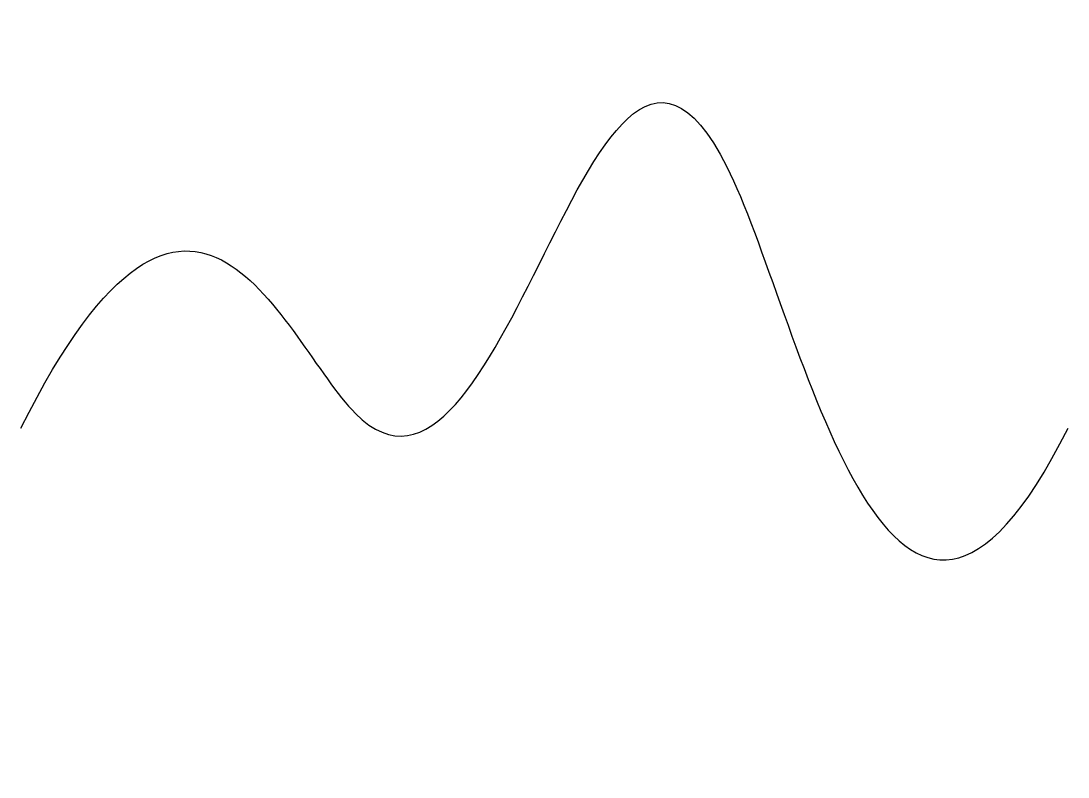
# Model space of a CAD drawing. Header units: metres. Extents: x 0 to 6, y -2 to 2.33.
import ezdxf

# ---------------------------------------------------------------- set-up
doc = ezdxf.new("R2010")
doc.units = ezdxf.units.M
doc.layers.add('Splines', color=7, linetype='Continuous')

msp = doc.modelspace()

# ---------------------------------------------------------------- linework, layer by layer
at = {"layer": 'Splines'}
msp.add_open_spline([(0, 0), (1, 2, 1), (2, -1, 2), (3, 1), (4, 3, 1), (5, -2), (6, 0, 2)], degree=3, dxfattribs=at)

doc.saveas('drawing.dxf')
